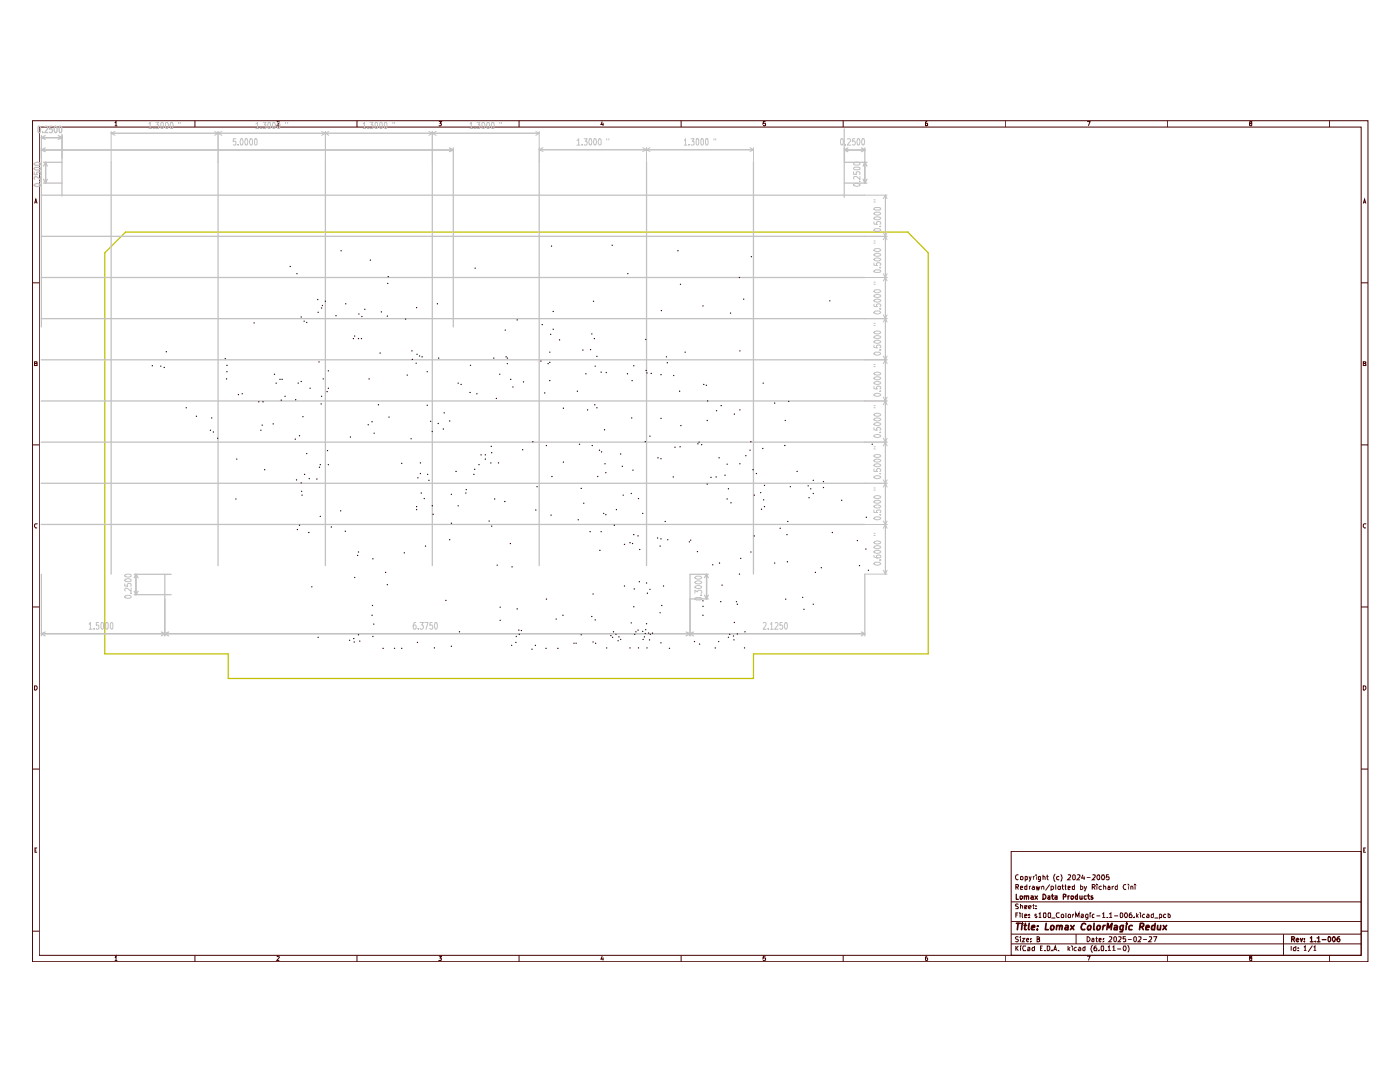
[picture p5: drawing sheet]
<svg xmlns="http://www.w3.org/2000/svg" width="279mm" height="216mm" viewBox="0 0 279 216" stroke-linecap="round" stroke-linejoin="round" font-family="sans-serif">
<g fill="none" stroke="#480000" stroke-width=".2">
<path d="M6.5 24.1h266.5v167.8h-266.5zM7.8 25.4h263.9v165.2h-263.9zM22.9 24.5l.3-.2v.8M22.9 25.1h.5M38.9 24.1v1.3M55.2 24.3h.5l.1 .1-.6 .7h.6M71.2 24.1v1.3M87.6 24.3h.5l-.3 .3h.2l.1 .3-.2 .2-.3-.1M103.6 24.1v1.3M120.2 24.3l-.3 .5h.5M120.4 24.5v.6M135.9 24.1v1.3"/>
<path d="M152.8 24.3h-.4l-.1 .4 .4-.1 .1 .4h-.5M168.3 24.1v1.3M185 24.3h-.2l-.1 .1v.6h.4l-.1-.4h-.2l-.1 .2M200.6 24.1v1.3M217 24.3h.6l-.4 .8M233 24.1v1.3M249.6 24.6l-.2-.3h.4v.3l-.4 .1v.3l.2 .1 .2-.1-.1-.4M265.3 24.1v1.3M6.5 56.4h1.3M6.9 40.6l.3-.8 .2 .8M7 40.3h.3M271.7 56.4h1.3"/>
<path d="M272.1 40.6l.2-.8 .3 .8M272.2 40.3h.3M6.9 72.5h.4v-.3h-.4v.7h.5v-.3l-.2-.1M272.1 72.5h.4v-.3h-.4v.7h.5v-.3l-.2-.1M6.5 88.8h1.3M271.7 88.8h1.3M7.4 104.6l-.3-.1-.2 .2v.4l.3 .3 .2-.1M272.6 104.6l-.4-.1-.1 .2v.4l.2 .3 .3-.1M6.5 121.1h1.3M6.9 136.9h.3l.2 .1v.5l-.2 .2h-.3zM271.7 121.1h1.3M272.1 136.9h.3l.2 .1v.5l-.3 .2h-.2z"/>
<path d="M6.5 153.5h1.3M271.7 153.5h1.3M7 169.6h.2M7.4 169.2h-.4v.9h.4M201.8 169.9h69.9v20.7h-69.9zM201.8 180h69.9M202.7 177h.5v-.4l-.5-.1v1M203 177l.2 .5M203.2 174.6a.45 .45 0 0 0-.6 .4 .45 .45 0 0 0 .6 .5M203.7 177.2l.4-.1-.1-.3-.3 .1v.5h.4M203.7 175l.3-.1 .2 .1v.4l-.2 .2-.3-.1zM204.6 175h.4v.5h-.4"/>
<path d="M204.6 174.9v1M204.9 176.9h-.4v.5h.4M204.9 176.5v1M205.4 174.9l.2 .7M205.4 176.8v.7M205.7 176.8l-.3 .2M205.8 174.9l-.2 .7-.2 .3M206 176.9l.3-.1 .2 .2v.5M206.2 174.9v.7M206.5 177.1h-.4l-.1 .1 .1 .3 .4-.1M206.5 174.9l-.3 .1M206.8 176.8l.2 .7 .1-.5 .2 .5 .3-.7"/>
<path d="M206.8 174.5v.1M206.8 174.9v.7M207.6 174.9v.8l-.1 .2-.3-.1M207.6 175h-.4v.5h.4M207.9 176.9l.3-.1 .1 .2v.5M207.9 176.8v.7M208.2 175l.2-.1 .2 .1v.6M208.2 174.5v1.1M208.8 174.9h.5M209 174.5v.9l.3 .2M209.5 176.5l-.8 1.2M209.8 176.9l.3-.1 .2 .2-.2 .5-.3-.1"/>
<path d="M209.8 176.8v1M210.6 174.5a.92 .92 0 0 0 0 1.4M210.7 176.5l.1 1M211.1 177l.2-.2 .3 .1v.5l-.3 .1zM211.4 175l-.3-.1-.2 .1v.5h.5M211.7 174.5a1.12 1.12 0 0 1 0 1.4M211.9 176.8h.4M212 176.5v.8l.3 .2M212.5 176.8h.3M212.6 176.5v.9l.2 .1M213.1 177.2l.5-.1v-.2h-.5v.5h.5M213.1 174.6h.6v.4l-.6 .6h.6"/>
<path d="M214.2 174.5l.4 .2v.7l-.3 .2-.2-.2v-.7zM214.4 176.9h-.4v.5h.4M214.4 176.5v1M215 174.6h.5v.4l-.6 .6h.6M215.6 176.9l.3-.1 .2 .2-.1 .4h-.4M215.6 176.5v1M216.1 174.5l-.2 .7h.6M216.4 176.8l.2 .7M216.4 174.9v.7M216.9 176.8l-.4 1h-.1M216.9 175.1h.7M218 177h.4l.2-.3-.6-.2v1"/>
<path d="M218.1 174.6h.5v.4l-.6 .6h.6M218.2 177l.4 .5M218.9 176.5v.1M218.9 176.8v.7M219.2 174.5a.55 .55 0 0 1 .3 .5 .55 .55 0 0 1-.3 .6 .63 .63 0 0 1 0-1.1zM219.8 176.9l-.2-.1-.3 .2 .1 .4h.4M219.9 174.6l.2-.1a.55 .55 0 0 1 .3 .5 .55 .55 0 0 1-.3 .6l-.2-.1-.1-.4zM220.3 176.9l.2-.1 .2 .2v.5M220.3 176.5v1M221.1 176.9l.3-.1 .1 .2v.5M221.3 174.5h-.4l-.1 .5h.5l.1 .4-.2 .2-.4-.1M221.5 177.1l-.4 .1 .1 .3 .3-.1"/>
<path d="M222 176.8v.7M222.3 176.8l-.3 .2M223 176.9l-.3-.1-.2 .2 .1 .4h.4M223 176.5v1M224.7 176.6a.45 .45 0 0 0-.6 .4 .45 .45 0 0 0 .6 .4M225.2 176.5v.1M225.2 176.8v.7M225.7 176.9l.2-.1 .2 .2v.5M225.7 176.8v.7M226.5 176.5v.1M226.5 176.8v.7M272.2 169.6h.2"/>
<path d="M272.6 169.2h-.4v.9h.4M6.5 185.8h1.3M22.9 191.1l.3-.3v.8M22.9 191.6h.5M38.9 190.6v1.3M55.2 190.9l.4-.1 .2 .2-.6 .6h.6M71.2 190.6v1.3M87.6 190.8h.5l-.3 .3 .3 .2-.1 .3h-.4M103.6 190.6v1.3M120.2 190.8l-.3 .6h.5M120.4 191.1v.5M135.9 190.6v1.3"/>
<path d="M152.8 190.8h-.4l-.1 .4 .4-.1 .1 .5h-.5M168.3 190.6v1.3M185 190.8h-.1l-.2 .3v.5h.4l-.1-.5h-.2l-.1 .2M200.6 190.6v1.3M201.8 188.3h69.9M201.8 186.4h69.9M201.8 183.9h69.9M202.7 188.8v.9M202.7 182.6h.4M202.8 189.2l.4 .5M203.2 182.2h-.5v.9M203.2 187l-.4-.1-.2 .2 .2 .3 .4 .2-.1 .3-.5-.1"/>
<path d="M203.2 180.5l-.4-.1-.2 .2 .1 .2 .5 .3v.2h-.6M203.2 188.8l-.5 .5M203.6 182.2h.1M203.6 182.4v.7M203.7 188.8h.1M203.7 186.9v.1M203.7 180.8h.4v.5M203.7 180.4v.9M203.7 187.2v.7M203.7 189v.7M204 187.2h.5l-.5 .7h.5M204 182.2v.7l.2 .2"/>
<path d="M204.5 182.8l.4-.1v-.2h-.4v.6h.4M204.5 181.1l.4-.1v-.3h-.4v.6h.4M204.7 188.8h-.4l-.2 .4 .2 .5 .4-.1M204.9 187.6l.4-.1-.1-.3-.3 .2v.3l.1 .2 .3-.1M205.1 189.1h.4v.6h-.4v-.3l.4-.1M205.3 181.1l.5-.1-.1-.3-.4 .1v.4l.4 .1M205.4 183v.1M205.4 182.5v.1M205.7 187.8v.1M205.7 187.3v.1M206 180.7h.5M206.2 180.4v.9h.3"/>
<path d="M206.5 188.8v.9h-.5v-.6h.5M206.7 181.2v.1M206.7 180.7v.1M206.9 182.5h-.4v.3l.5 .1-.1 .2h-.4M207 187.4l.4-.1 .1-.2-.5-.2v1h.3l.2-.1v-.3l-.3-.1M207.3 182.4l.3-.2v.9M207.3 183.1h.5M207.6 189.2h.4M208.1 188.8h-.5v.9h.5M208.3 182.2h.4v.1v.8h-.4l-.1-.2zM208.5 189.6v.1M209 188.8h.3l.2 .1v.5l-.2 .3h-.3z"/>
<path d="M209.3 182.2h.3l.1 .1-.1 .8h-.3l-.1-.2zM209.8 183.2h.8M209.9 189.6v.1M210.3 189.7l.3-.9 .3 .9M210.4 189.4h.4M211.2 189.6v.1M211.4 182.2h-.5l-.1 .4 .2 .5 .4-.1M211.8 182.6l.2-.2 .2 .1v.6l-.4-.1zM212.7 182.2l.1 .9M213.1 188.8v.9M213.2 182.5l.3-.1 .2 .2-.1 .5h-.4zM213.2 189.4l.4 .3"/>
<path d="M213.6 189l-.5 .4M214 188.8h.1M214 189v.7M214.1 182.4v.7M214.3 182.4l-.2 .3M214.7 183.1v-.9l.3 .6 .3-.6v.9M214.8 186.4v1.9M214.8 189.1l-.2-.1-.3 .3 .2 .4h.3M215.3 189.1l.2-.1 .2 .2v.5h-.4l-.1-.3 .5-.1M215.8 182.5h.4v.6h-.4v-.3l.4-.1M216.5 188.8v.9h-.3l-.1-.5 .2-.2 .2 .1M217 190.8h.6l-.4 .8"/>
<path d="M217 186.9h.2l.4 .4-.4 .6h-.2zM217.1 182.4v.9l-.2 .1-.2-.1M217.1 182.5l-.3-.1-.2 .3 .1 .4h.4M217.6 182.2h.1M217.6 182.4v.7M217.9 187.3h.4v.6M218.1 188.6a.92 .92 0 0 0 0 1.4M218.3 187.5l-.4 .1v.2h.4M218.4 182.5l-.3-.1-.1 .3 .1 .4h.3M218.7 187.2h.4M218.8 186.9v.9l.3 .1M218.8 188.8h-.2a.73 .73 0 0 0-.2 .9h.4l.1-.4-.2-.2-.4 .2"/>
<path d="M218.8 182.8h.8M219.3 187.6l.5-.1-.1-.3-.4 .1v.5h.5M219.3 189.6v.1M219.8 188.8h.4l.1 .1-.1 .8h-.4v-.2zM220 182.4l.3-.2v.9M220 183.1h.6M220.2 187.8v.1M220.2 187.3v.1M220.7 189.6v.1M220.9 183v.1M221.1 189l.3-.2v.9M221.1 189.7h.6"/>
<path d="M221.4 187h.5v.3l-.6 .6h.6M221.4 182.4l.3-.2v.9M221.4 183.1h.6M222 189l.3-.2v.9M222 189.7h.6M222.4 182.8h.7M222.5 186.9l.3 .2v.6l-.2 .2h-.1l-.2-.2v-.6zM223 189.4h.7M223.2 187h.5v.3l-.6 .6h.6M223.6 182.2l.5 .1v.6l-.2 .2h-.3v-.2zM224.2 188.8h.1a.47 .47 0 0 1 .5 .4 .47 .47 0 0 1-.5 .5l-.1-.3zM224.6 182.2a.47 .47 0 0 1 .4 .4 .47 .47 0 0 1-.4 .5l-.2-.3z"/>
<path d="M224.7 186.9h-.5v.5h.5v.4h-.5M225.1 188.6a1.14 1.14 0 0 1 0 1.4M225.1 187.5h.7M225.8 182.2h-.2a.73 .73 0 0 0-.2 .9h.4l.1-.4-.1-.2-.5 .2M226.4 183v.1M226.4 186.9l.4 .2v.6l-.2 .2h-.2l-.1-.2v-.6zM226.8 182.2v.9M226.9 182.8l.3 .3M227.2 187h.5v.3l-.6 .6h.6M227.2 182.4l-.4 .4M227.6 182.2h.1M227.6 182.4v.7"/>
<path d="M228.1 187.5h.8M228.5 182.5l-.3-.1-.2 .3 .1 .4h.4M228.9 182.5l.3-.1 .1 .2v.5h-.4l-.1-.3 .5-.1M229.3 187h.5v.3l-.6 .6h.6M230.2 186.9h.6l-.4 1M230.2 182.2v.9h-.4l-.1-.5 .2-.2 .3 .1M230.4 183.2h.8M231.4 182.5l.3-.1 .2 .3-.1 .4h-.4M231.4 182.4v1M232.7 182.5l-.3-.1-.2 .3 .1 .4h.4M233 190.6v1.3M233.1 182.2v.9h.4v-.6h-.4"/>
<path d="M249.6 191.1l-.2-.2 .3-.1 .1 .3-.4 .1 .1 .4h.3l-.1-.5M256.2 186.4v4.2M257.7 188.8v.9M258.6 188.8v.9h-.4v-.6h.4M259 189.6v.1M259 189.1v.1M260.2 189l.3-.2v.9M260.2 189.7h.5M261.9 188.7l-.8 1.2M262.2 189l.2-.2v.9M262.2 189.7h.5M265.3 190.6v1.3"/>
<path d="M271.7 185.8h1.3"/>
</g>
<g fill="none" stroke="#480000" stroke-width=".25">
<path d="M202.8 178.4v1.1h.4M203.6 178.9l.3-.1 .2 .1v.3l-.3 .3-.2-.2zM204.4 178.9l.5-.1v.7M204.4 178.8v.7M204.9 178.9v-.1h.4v.7M205.8 178.8h.3l.1 .7M206.2 179h-.3l-.2 .2 .2 .3 .3-.1M206.5 178.8l.6 .7M207.1 178.8l-.6 .7M208.2 178.4a.52 .52 0 0 1 .6 .5 .52 .52 0 0 1-.6 .6zM209.2 178.8h.3v.7M209.5 179l-.4 .2 .2 .3 .2-.1"/>
<path d="M209.8 178.8h.5M210 178.4v1l.3 .1M210.5 178.8h.4v.7M210.9 179l-.4 .1v.3h.4M212.2 178.9h.4l.1-.4-.5-.1v1.1M213.1 178.8v.7M213.4 178.8l-.3 .1M213.7 178.9l.5-.1v.6l-.3 .1-.2-.2zM215 178.8h-.3l-.1 .1 .1 .5h.3M215 178.4v1.1M215.5 178.8v.6l.3 .1 .1-.2M215.9 178.8v.7"/>
<path d="M216.8 178.8l-.4 .1v.4l.1 .2 .3-.1M217 178.8h.5M217.2 178.4v.9l.3 .2M218.1 178.8h-.3l-.1 .1 .4 .4-.1 .2-.3-.1M257.8 187.4h.5l.1-.3-.2-.2h-.4v1M258 187.4l.4 .5M258.7 187.6l.5-.1-.2-.3-.3 .2v.3l.2 .2 .2-.1M259.5 187.2l.2 .7 .3-.7M260.3 187.8v.1M260.3 187.3v.1M261.5 187.2l.2-.3v1M261.5 187.9h.6"/>
<path d="M262.5 187.8v.1M262.8 187.2h.2l.2-.3v1M262.8 187.9h.6M263.9 187.5h.7M265.2 186.9l.4 .2v.6l-.3 .2-.3-.2v-.6zM266.1 186.9a.55 .55 0 0 1 .4 .5 .55 .55 0 0 1-.4 .5l-.2-.4zM267.3 186.9l-.3 .1-.2 .3 .1 .5h.4v-.5h-.4l-.1 .2"/>
</g>
<g fill="none" stroke="#480000" stroke-width=".34">
<path d="M202.9 184.2h.7M203.2 184.2l-.2 1.3M204 184.7l-.1 .8M204 184.2v.2M204.4 184.7h.5M204.6 184.2l-.1 1.1 .1 .2h.2M205.4 184.2l-.2 1.1 .2 .2M205.9 185.1l.6-.1-.1-.3-.5 .1-.1 .5 .1 .2h.5M207 185.4v.1M207.1 184.7v.1M208.8 184.2l-.2 1.3h.6M209.7 184.8l.4-.1a.56 .56 0 0 1 0 .8h-.4z"/>
<path d="M210.9 184.8l.3-.1 .3 .1-.1 .7M210.9 184.7l-.1 .8M211.5 184.8l.2-.1h.3l-.1 .8M212.7 184.7h.3l.2 .1-.1 .7h-.5v-.4l.6-.1M213.7 184.7l.6 .8M214.4 184.7l-.8 .8M216.7 184.4l-.1-.1a.69 .69 0 0 0-.8 .4 .69 .69 0 0 0 .2 .8l.5-.1M217.1 184.9l.2-.2h.4l.1 .2-.2 .6h-.5zM218.4 184.2l-.1 1.3h.1M219 184.7h.4l.2 .2-.2 .6h-.5v-.2zM220.2 184.7l-.2 .8M220.6 184.7l-.5 .2"/>
<path d="M220.9 185.5l.2-1.3 .2 1 .6-1-.2 1.3M222.4 184.7h.4l.2 .1-.1 .7h-.6l.1-.4 .6-.1M224.2 184.7l-.3 1.2h-.4M224.2 184.7a.45 .45 0 0 0-.7 .2v.5l.6 .1M224.8 184.7l-.1 .8M224.9 184.2v.2M226 184.7a.45 .45 0 0 0-.7 .2l.1 .6h.5M227.5 184.9l.7-.1 .1-.4-.2-.2h-.5l-.2 1.3M227.8 184.9l.4 .6M228.7 185.1l.7-.1-.2-.3h-.4l-.1 .6v.2h.5M230.5 184.2l-.1 1.3h-.5v-.7l.2-.1h.4M231.1 184.7v.8l.5-.1"/>
<path d="M231.6 184.7v.8M232.2 184.7l.5 .8M232.8 184.7l-.7 .8"/>
</g>
<path d="M20.9 50.5l4.2-4.2h156.1l4.1 4.2v80h-34.9v4.9h-104.8v-4.9h-24.7z" fill="none" stroke="#c2c200" stroke-width=".25"/>
<g fill="none" stroke="#c2c2c2" stroke-width=".25">
<path d="M6.8 36.9l.8-.3 .5 .2v.2a1.01 1.01 0 0 1-1.3 0zM6.8 34.3v.5h.6v-.5h.6v.5M6.8 33.6l.3-.2h.7l.3 .1v.3l-1 .1zM6.8 32.6l.8-.2 .5 .2v.2l-.3 .2h-.7zM7.7 25.2l.4 .2-.1 1.1h-.3l-.1-.3v-.8zM8 36.2h.1M8.1 35.3v.6l-.8-.6h-.4v.5M8.2 38.9h164.4M8.3 29.9h82.2M8.3 27.1v38.1M8.3 29.9l.7 .4M8.3 27.5h4.1"/>
<path d="M8.3 27.5l.7 .3M8.5 26.4v.1M8.7 36.5h3.7M8.7 32.4h3.7M8.7 35.8l.4 .7M8.9 25.3l.5-.1 .1 .2-.6 1.1h.6M9 29.5l-.7 .4M9 27.1l-.7 .4M9.1 32.4v4.1M9.1 32.4l-.4 .7M9.1 32.4l.3 .7M9.4 35.8l-.3 .7"/>
<path d="M10.4 25.2h-.5v.6h.5v.7l-.5-.1M11 25.2l.4 .2v.8l-.2 .3-.2-.1a.91 .91 0 0 1 0-1.2zM11.6 27.1l.8 .4M12 25.2l.3 .2-.1 1.1h-.3l-.1-.3v-.8zM12.4 26.8v12.3M12.4 27.1v4.4M12.4 27.5l-.8 .3M22.2 32.3v82.3M43.5 32.3v80.6M64.9 32.3v80.6M86.3 32.3v80.6M89.7 29.5l.8 .4"/>
<path d="M90.5 29.5v35.7M90.5 29.9l-.8 .4M107.6 32.3v80.6M129 32.3v80.6M150.4 32.3v82.3M168.5 25.7v13.7M168.5 36.5h4.5M168.5 29.5v2.9h4.5M168.5 29.9h4.1M168.5 29.9l.7 .4M169.2 29.5l-.7 .4M171.9 29.5l.7 .4"/>
<path d="M172.3 35.8l.3 .7M172.3 33.1l.3-.7 .4 .7M172.6 29.5v7M172.6 29.9l-.7 .4M173 35.8l-.4 .7M8.2 55.4h164.4M8.2 47.2h164.4M8.2 63.6h164.4M8.2 71.8h164.4M8.2 96.4h164.4M8.2 88.2h164.4M8.2 80h164.4"/>
<path d="M8.2 104.6h164.4M8.3 114.6v12.3M26.8 114.6h7.4M26.8 118.7h7.4M26.8 118l.3 .7M27.1 114.6v4.1M27.1 114.6l-.3 .7M27.1 114.6l.5 .7M27.6 118l-.5 .7M32.9 114.6v12.3M137.7 119.5h3.7M140.6 118.7l.4 .8"/>
<path d="M141 114.6v4.9M141 114.6l-.4 .7M141 114.6l.4 .7M141.4 114.6h-3.7v12.3M141.4 118.7l-.4 .8M172.6 114.6v12.3M8.3 126.4h164.3M8.3 126.4l.7 .5M9 126.1l-.7 .3M32.2 126.1l.7 .3M32.9 126.4l-.7 .5M32.9 126.4l.8 .5"/>
<path d="M33.7 126.1l-.8 .3M136.9 126.1l.8 .3M137.7 126.4l-.8 .5M137.7 126.4l.7 .5M138.4 126.1l-.7 .3M171.9 126.1l.7 .3M172.6 126.4l-.7 .5"/>
</g>
<g fill="none" stroke="#c2c2c2" stroke-width=".2">
<path d="M22.2 26.6h85.4M22.2 26.2v6.1M22.2 26.6l.7 .4M22.9 26.2l-.7 .4M29.7 24.7l.3-.3v1.3M29.7 25.7h.6M30.7 25.6v.1M31.1 24.4h.6l-.4 .5 .4 .1v.6h-.6M32.2 24.5l.2-.1 .2 .2-.1 1.1h-.3l-.1-.3zM33.1 24.5l.2-.1a.89 .89 0 0 1 .1 1.3h-.2l-.2-.3zM34 24.5l.3-.1a1.01 1.01 0 0 1 .1 1.3l-.4-.1zM35.6 24.4v.2"/>
<path d="M36 24.4v.2M42.8 26.2l.7 .4M43.5 26.2v6.1M43.5 26.6l.8 .4M43.5 26.6l-.7 .4M44.3 26.2l-.8 .4M47.1 27.7h-.5v.6h.5v.6h-.5M47.5 28.9v.1M48 27.8l.3-.1a1.01 1.01 0 0 1 0 1.3l-.3-.1zM48.9 27.8l.4-.1a1.01 1.01 0 0 1-.1 1.3l-.3-.1zM50 27.7h.2l.2 .2v.8l-.3 .3a.89 .89 0 0 1-.1-1.3zM50.9 27.7h.3l.1 .2v.8l-.2 .3-.3-.3z"/>
<path d="M51.1 24.7l.3-.3v1.3M51.1 25.7h.5M52.1 25.6v.1M52.5 24.4h.6l-.4 .5h.3v.8l-.5-.1M53.5 24.5l.3-.1a1.01 1.01 0 0 1 0 1.3l-.3-.1zM54.4 24.5l.3-.1a1.01 1.01 0 0 1 .1 1.3l-.4-.1zM55.4 24.5l.2-.1a1.01 1.01 0 0 1 .1 1.3l-.3-.1zM57 24.4v.2M57.4 24.4v.2M64.2 26.2l.7 .4M64.9 26.2v6.1M64.9 26.6l.7 .4"/>
<path d="M64.9 26.6l-.7 .4M65.6 26.2l-.7 .4M72.5 24.7l.2-.3v1.3M72.5 25.7h.5M73.4 25.6v.1M73.8 24.4h.6l-.3 .5 .3 .1v.6h-.6M75 24.4l.4 .2-.1 1.1h-.4l-.1-.3v-.8zM75.9 24.4l.4 .2-.1 1.1h-.3l-.1-.3v-.8zM76.9 24.4h.1l.2 .2-.1 1.1h-.3l-.1-.3v-.8zM78.4 24.4v.2M78.7 24.4v.2M85.6 26.2l.7 .4"/>
<path d="M86.3 26.2v6.1M86.3 26.6l-.7 .4M86.3 26.6l.7 .4M87 26.2l-.7 .4M93.8 24.7l.3-.3v1.3M93.8 25.7h.6M94.8 25.6v.1M95.2 24.4h.6l-.3 .5 .3 .1v.6h-.6M96.3 24.5l.1-.1a.89 .89 0 0 1 .2 1.3h-.2l-.2-.3zM97.2 24.5l.3-.1a1.01 1.01 0 0 1 0 1.3l-.3-.1zM98.1 24.5l.3-.1a1.01 1.01 0 0 1 .1 1.3l-.4-.1zM99.7 24.4v.2"/>
<path d="M100.1 24.4v.2M106.9 26.2l.7 .4M107.6 26.2v6.1M107.6 26.6l-.7 .4M107.6 29.9h42.8M107.6 29.9l.8 .3M108.4 29.5l-.8 .4M115.1 28l.4-.3v1.3M115.1 29h.6M116.2 28.9v.1M116.6 27.7h.6l-.4 .5h.3l.1 .2-.1 .5h-.5M117.6 27.8l.3-.1a1.01 1.01 0 0 1 0 1.3l-.3-.1z"/>
<path d="M118.5 27.8l.4-.1a1.01 1.01 0 0 1-.1 1.3l-.3-.1zM119.5 27.7h.3l.2 .2v.8l-.3 .3a.89 .89 0 0 1-.2-1.3zM121.1 27.7v.2M121.5 27.7v.2M128.3 29.5l.7 .4M129 29.5v2.8M129 29.9l-.7 .3M129 29.9l.7 .3M129.7 29.5l-.7 .4M136.6 28l.2-.3v1.3M136.6 29h.5M137.5 28.9v.1"/>
<path d="M137.9 27.7h.6l-.3 .5 .3 .1v.6h-.6M139 27.7h.4v.2v.8l-.2 .3-.3-.3zM140 27.7h.3l.1 .2v.8l-.2 .3h-.2l-.1-.3zM140.9 27.7h.3l.1 .2v.8l-.2 .3-.3-.3zM142.5 27.7v.2M142.8 27.7v.2M149.7 29.5l.7 .4M150.4 29.5v2.8M150.4 29.9l-.7 .3M167.9 27.7h.1a.77 .77 0 0 1 .1 1.3h-.1a1.01 1.01 0 0 1-.1-1.3zM168.7 28.9v.1M169.2 27.8l.4-.1 .2 .3-.7 1h.7"/>
<path d="M170.3 34.3v.5h.6v-.5h.6v.5M170.3 33.5l.3-.1h.8h.2v.4l-1 .1zM170.3 32.6l.8-.3 .5 .2v.3l-.2 .1h-.8zM170.4 36.7l.7-.1 .5 .1v.3a1.01 1.01 0 0 1-1.3-.1zM170.6 27.7h-.4l-.1 .6 .2-.2 .3 .1 .1 .5-.3 .3-.3-.1M171.2 27.7h.1a.77 .77 0 0 1 .1 1.3h-.1a1.01 1.01 0 0 1-.1-1.3zM171.5 36.2h.1M171.6 35.2v.6l-.7-.6h-.5v.5M172 27.8l.2-.1a.77 .77 0 0 1 .1 1.3l-.3-.1zM172.6 38.9h4.4M174.4 39.9h.3M176.7 38.9v75.7"/>
<path d="M176.7 38.9l-.4 .7M176.7 38.9l.3 .7M172.6 47.2h4.4M172.6 55.4h4.4M174.4 44.3v.4l.7 .1-.2-.4 .6-.2 .3 .2-.2 .4M174.4 43.5a.88 .88 0 0 1 1.4 .1 .88 .88 0 0 1-1.4-.1zM174.4 42.6l.3-.3h.8l.3 .3a.82 .82 0 0 1-1.4 0zM174.4 59.9a.88 .88 0 0 1 1.4 .1 .88 .88 0 0 1-1.4-.1zM174.4 59a.88 .88 0 0 1 1.4 .1 .88 .88 0 0 1-1.4-.1zM174.4 58.1l.3-.3h.8l.3 .3a.82 .82 0 0 1-1.4 0zM174.4 52.5v.4l.7 .1-.2-.4 .6-.2 .3 .2-.2 .4M174.4 51.7a.88 .88 0 0 1 1.4 .1 .88 .88 0 0 1-1.4-.1z"/>
<path d="M174.4 50.8a.88 .88 0 0 1 1.4 .1 .88 .88 0 0 1-1.4-.1zM174.4 49.9l.3-.3h.8l.3 .3a.82 .82 0 0 1-1.4 0zM174.4 40.3h.3M174.4 56.7h.3M174.4 56.3h.3M174.4 48.5h.3M174.4 48.1h.3M174.5 45.7l1-.1 .3 .4-.3 .1h-.8l-.3-.1zM174.5 41.5l1-.1 .3 .3-.3 .2h-.8l-.3-.2zM174.5 53.9l1-.1 .3 .4-.3 .2h-.8l-.3-.2zM175.6 45.2h.2M175.6 53.4h.2"/>
<path d="M176.3 46.4l.4 .8M176.3 54.6l.4 .8M176.7 55.4l-.4 .6M176.7 55.4l.3 .6M176.7 47.2l-.4 .6M176.7 47.2l.3 .6M177 46.4l-.3 .8M177 54.6l-.3 .8M172.6 63.6h4.4M172.6 71.8h4.4M174.4 62.3l.3-.2h.8l.3 .2a.82 .82 0 0 1-1.4 0zM174.4 60.7v.4l.7 .1-.2-.4 .6-.2 .3 .2-.2 .4"/>
<path d="M174.4 78.7a.88 .88 0 0 1 1.4 .1 .88 .88 0 0 1-1.4-.1zM174.4 77.1v.5h.7l-.2-.1 .1-.4 .5-.1 .3 .3-.2 .3M174.4 76.4a.88 .88 0 0 1 1.4 .1 .88 .88 0 0 1-1.4-.1zM174.4 75.4a.88 .88 0 0 1 1.4 .1 .88 .88 0 0 1-1.4-.1zM174.4 74.5a.88 .88 0 0 1 1.4 .1 .88 .88 0 0 1-1.4-.1zM174.4 70.5l.3-.2h.8l.3 .2a.82 .82 0 0 1-1.4 0zM174.4 68.9v.4l.7 .1-.2-.4 .6-.2 .3 .2-.2 .4M174.4 68.2a.88 .88 0 0 1 1.4 0 .88 .88 0 0 1-1.4 0zM174.4 67.2a.88 .88 0 0 1 1.4 .1 .88 .88 0 0 1-1.4-.1zM174.4 66.3a.88 .88 0 0 1 1.4 .1 .88 .88 0 0 1-1.4-.1zM174.4 73.2h.3M174.4 72.7h.3"/>
<path d="M174.4 64.9h.3M174.4 64.5h.3M175.6 61.6h.2M175.6 78.1h.2M175.6 69.8h.2M176.3 62.8l.4 .8M176.3 79.2l.4 .8M176.3 71l.4 .8M176.7 71.8l-.4 .8M176.7 71.8l.3 .8M176.7 63.6l-.4 .7M176.7 63.6l.3 .7"/>
<path d="M177 62.8l-.3 .8M177 79.2l-.3 .8M177 71l-.3 .8M172.6 80h4.4M172.6 88.2h4.4M172.6 96.4h4.4M174.4 95.2a.88 .88 0 0 1 1.4 0 .88 .88 0 0 1-1.4 0zM174.4 93.6v.5h.7l-.2-.4 .3-.2h.3l.3 .2-.2 .4M174.4 92.8a.88 .88 0 0 1 1.4 .1 .88 .88 0 0 1-1.4-.1zM174.4 91.9a.88 .88 0 0 1 1.4 0 .88 .88 0 0 1-1.4 0zM174.4 90.9a.88 .88 0 0 1 1.4 .1 .88 .88 0 0 1-1.4-.1zM174.4 87a.88 .88 0 0 1 1.4 0 .88 .88 0 0 1-1.4 0z"/>
<path d="M174.4 85.3v.5l.7 .1-.2-.4 .3-.2h.3l.3 .2-.2 .4M174.4 84.6a.88 .88 0 0 1 1.4 .1 .88 .88 0 0 1-1.4-.1zM174.4 83.7a.88 .88 0 0 1 1.4 0 .88 .88 0 0 1-1.4 0zM174.4 82.7a.88 .88 0 0 1 1.4 .1 .88 .88 0 0 1-1.4-.1zM174.4 99.1a.88 .88 0 0 1 1.4 .1 .88 .88 0 0 1-1.4-.1zM174.4 89.6h.3M174.4 89.2h.3M174.4 81.4h.3M174.4 80.9h.3M174.4 97.8h.3M174.4 97.4h.3M175.6 94.5h.2"/>
<path d="M175.6 86.3h.2M176.3 95.8l.4 .6M176.3 87.5l.4 .7M176.7 88.2l-.4 .8M176.7 88.2l.3 .8M176.7 80l-.4 .8M176.7 80l.3 .8M176.7 96.4l-.4 .8M176.7 96.4l.3 .8M177 95.8l-.3 .6M177 87.5l-.3 .7M24.9 116.5v.4l.6 .1-.1-.4 .6-.2 .2 .1-.1 .5"/>
<path d="M25 118.9h1.1l.1 .3a1.01 1.01 0 0 1-1.3-.1zM25 115.6h1.1l.1 .3a1.01 1.01 0 0 1-1.3-.1zM25 114.6h1.1l.1 .4a1.01 1.01 0 0 1-1.3-.1zM26.1 118.4h.1M26.2 117.3v.7l-1-.7-.3 .3 .1 .3M138.7 118.4v-.6l.5 .3 .1-.2 .5-.1 .2 .1v.4l-.1 .1M138.7 117.1a.88 .88 0 0 1 1.3 .1 .88 .88 0 0 1-1.3-.1zM138.7 116.2a.88 .88 0 0 1 1.3 0 .88 .88 0 0 1-1.3 0zM138.7 115.2l.2-.2h.9l.2 .2a.82 .82 0 0 1-1.3 0zM138.8 119.3l1-.1 .2 .3-.2 .2h-.9l-.2-.2zM139.9 118.8h.1M172.6 104.6h4.4"/>
<path d="M172.6 114.6h4.4M174.4 103.4a.88 .88 0 0 1 1.4 .1 .88 .88 0 0 1-1.4-.1zM174.4 101.8v.5h.7l-.2-.1 .2-.4h.5l.2 .1v.3l-.2 .1M174.4 101a.88 .88 0 0 1 1.4 .1l-.3 .2h-.8zM174.4 100.1a.88 .88 0 0 1 1.4 .1 .88 .88 0 0 1-1.4-.1zM174.4 112.4l.3-.2h.8l.3 .2a.82 .82 0 0 1-1.4 0zM174.4 110.8l.1 .4 .5 .1h.7l.1-.4-.3-.2-.5 .1-.1 .4 .3 .1M174.4 110.1a.88 .88 0 0 1 1.4 .1 .88 .88 0 0 1-1.4-.1zM174.4 108.2a.88 .88 0 0 1 1.4 .1 .88 .88 0 0 1-1.4-.1zM174.4 106.8h.3M174.4 106.4h.3M174.6 109l.7-.1 .5 .2a.82 .82 0 0 1-1.4 0z"/>
<path d="M175.6 102.7h.2M175.6 111.8h.2M176.3 104l.4 .6M176.3 113.8l.4 .8M176.7 104.6l-.4 .8M176.7 104.6l.3 .8M177 104l-.3 .6M177 113.8l-.3 .8M17.8 124.5l.2-.3v1.4M17.8 125.6h.6M18.8 125.4v.2M19.7 124.2h-.5v.6h.5v.6l-.1 .2h-.3l-.1-.2"/>
<path d="M20.3 124.2h.2l.2 .3v.8l-.2 .3h-.2l-.1-.3v-.8zM21.2 124.3l.2-.1 .2 .3v.8l-.2 .3-.3-.3zM22.1 124.3l.3-.1 .1 .3v.8l-.1 .3-.4-.3zM83 124.2h-.2a1.08 1.08 0 0 0-.3 1.3l.4 .1 .2-.6-.2-.3h-.3l-.1 .3M83.5 125.4v.2M83.8 124.2h.7l-.3 .5 .2 .1 .1 .5-.3 .3-.4-.2M84.8 124.2h.6l-.4 1.4M86.3 124.2h-.4l-.1 .6 .4-.1 .2 .6-.2 .3-.4-.2M86.8 124.3l.2-.1a.91 .91 0 0 1 0 1.4l-.3-.5zM152.3 124.3l.4-.1 .2 .3-.6 1.1h.6M153.3 125.4v.2M153.8 124.5l.2-.3v1.4"/>
<path d="M153.8 125.6h.5M154.7 124.3l.3-.1 .3 .3-.7 1.1h.7M156.1 124.2h-.4l-.1 .6 .4-.1 .2 .6-.2 .3-.4-.2M156.6 124.3l.3-.1a.91 .91 0 0 1-.1 1.4l-.3-.5z"/>
</g>
<g fill="#000">
<path d="M57.9 53.1l.1 .1v.1l-.2-.1zM59.2 54.5l.2 .1-.1 .1-.2-.1zM63.4 59.7l.1 .1v.1l-.2-.1zM68 49.9l.2 .1-.1 .2-.2-.2zM73.9 51.8l.1 .1v.1l-.2-.1zM77.3 56.4l.2 .2-.1 .1-.1-.1zM77.4 55.1l.2 .1-.1 .1-.2-.1zM94.8 53.4l.2 .1-.1 .1-.2-.1zM110 49l.2 .1-.1 .1-.2-.1zM122.1 48.8l.2 .1-.1 .2-.2-.2zM125.2 54.5l.2 .1v.1l-.2-.1zM135.2 49.9l.2 .1v.2l-.2-.2z"/>
<path d="M135.7 56.6l.2 .1v.1l-.2-.1zM147.5 55.3l.2 .1-.1 .1-.2-.1zM148.4 59.6l.1 .1v.1l-.2-.1zM149.9 51.1l.2 .1-.1 .1-.2-.1zM30.3 72.9l.2 .1v.1l-.2-.1zM32 73l.2 .1-.1 .1-.1-.1zM32.7 73.2l.2 .1-.1 .1-.2-.1zM33.1 70.1l.2 .1v.1l-.2-.1zM44.9 71.4l.2 .1-.1 .2-.2-.2zM45.2 75.5l.1 .1v.1l-.2-.1zM45.2 74.1l.2 .1v.1l-.2-.1zM45.2 72.8l.2 .1v.1l-.2-.1z"/>
<path d="M47.5 78.6l.2 .1-.1 .2-.1-.2zM48.3 78.5l.2 .1-.1 .1-.2-.1zM50.7 64.3l.1 .1v.1l-.2-.1zM54.7 74.6l.2 .1-.1 .1-.1-.1zM55.1 76.3l.1 .2v.1l-.2-.1zM55.8 75.6l.2 .1-.1 .1-.1-.1zM56.1 79.7l.2 .1-.1 .2-.2-.2zM56.2 75.6l.2 .1v.1l-.2-.1zM56.8 79l.2 .1v.1l-.2-.1zM59 79.6l.1 .2v.1l-.2-.1zM59.5 76.3l.1 .2v.1l-.2-.1zM60.1 76l.1 .1v.1l-.2-.1z"/>
<path d="M60.1 63.1l.1 .1v.2l-.2-.2zM60.6 64l.2 .1v.1l-.2-.1zM61.2 64.2l.1 .1v.2l-.2-.2zM61.8 77.4l.2 .1v.1l-.2-.1zM63.4 62.2l.2 .1v.1l-.2-.1zM63.6 72.1l.2 .1-.1 .1-.2-.1zM64.1 61.4l.2 .1-.1 .1-.1-.1zM64.1 79l.2 .1-.1 .1-.1-.1zM64.3 60.8l.2 .2-.1 .1-.2-.1zM64.5 75.5l.1 .1v.1l-.2-.1zM64.9 60l.2 .1-.1 .1-.2-.1zM65.2 78l.2 .1-.1 .2-.1-.2z"/>
<path d="M65.5 77.4l.2 .1-.1 .1-.2-.1zM65.5 73.9l.2 .1-.1 .1-.2-.1zM67 62.9l.2 .1-.1 .1-.2-.1zM68.9 60.5l.2 .1v.1l-.2-.1zM70.5 67.5l.2 .1-.1 .1-.2-.1zM70.7 66.9l.2 .2-.1 .1-.1-.1zM71.5 67.5l.2 .1-.1 .1-.2-.1zM71.6 62.5l.2 .2-.1 .1-.2-.1zM72.1 67.5l.2 .1-.1 .1-.2-.1zM72.2 63l.1 .2v.1l-.2-.1zM72.8 61.6l.1 .1v.1l-.2-.1zM73.6 75.5l.2 .1-.1 .1-.2-.1z"/>
<path d="M75.8 70.3l.2 .1-.1 .2-.2-.2zM76.1 62.1l.1 .1v.1l-.2-.1zM77.2 63l.2 .1v.1l-.2-.1zM80.9 63.6l.2 .1-.1 .1-.2-.1zM81.2 74.7l.2 .1-.1 .2-.1-.2zM82.2 69.9l.1 .1v.1l-.2-.1zM82.2 71.6l.2 .1v.1l-.2-.1zM83 72.4l.2 .1-.1 .1-.2-.1zM83.1 61.3l.2 .1-.1 .1-.2-.1zM83.2 70.6l.2 .1-.1 .1-.2-.1zM83.7 70.9l.2 .1-.1 .1-.2-.1zM84.2 71.1l.2 .1-.1 .1-.2-.1z"/>
<path d="M85.2 74.1l.2 .1-.1 .1-.2-.1zM87.2 60.5l.2 .1v.1l-.2-.1zM87.5 71.3l.2 .2-.1 .1-.2-.1zM91.4 76.3l.2 .2-.1 .1-.2-.1zM92 76.6l.2 .1-.1 .1-.2-.1zM93.7 78.2l.2 .1v.1l-.2-.1zM93.8 72.8l.2 .1v.1l-.2-.1zM95.1 78.5l.2 .1-.1 .1-.2-.1zM98.5 71.3l.2 .2-.1 .1-.2-.1zM99 79.4l.2 .1-.1 .1-.2-.1zM99.7 74.6l.2 .1-.1 .1-.2-.1zM100.8 65.8l.2 .1-.1 .1-.2-.1z"/>
<path d="M100.9 71.1l.2 .1v.1l-.2-.1zM101.2 71.3l.2 .2-.1 .1-.2-.1zM101.2 72.4l.2 .2-.1 .1-.2-.1zM101.9 75.6l.2 .1-.1 .1-.2-.1zM102.3 77.1l.2 .1-.1 .1-.2-.1zM103.1 63.7l.2 .1v.2l-.2-.2zM104.4 76.1l.2 .1-.1 .1-.1-.1zM107.9 71.9l.2 .2-.1 .1-.2-.1zM108.1 64.7l.2 .1v.1l-.2-.1zM108.7 78.3l.1 .1v.1l-.2-.1zM109.3 72.4l.2 .2v.1l-.2-.1zM109.7 72.2l.2 .1-.1 .1-.2-.1z"/>
<path d="M109.7 70.2l.2 .1-.1 .1-.2-.1zM109.7 75.8l.2 .1-.1 .2-.2-.2zM109.8 66.6l.2 .1v.1l-.2-.1zM110.3 65.6l.2 .1v.1l-.2-.1zM110.3 62l.2 .1v.2l-.2-.2zM111.6 67.7l.2 .1-.1 .1-.2-.1zM115.2 77.9l.2 .2-.1 .1-.2-.1zM116.3 69.7l.2 .1-.1 .2-.2-.2zM116.9 74.5l.2 .1-.1 .1-.2-.1zM117.8 69.7l.2 .1-.1 .1-.2-.1zM118 66.5l.2 .1v.1l-.2-.1zM118.4 60l.2 .1-.1 .1-.2-.1z"/>
<path d="M118.6 67.5l.1 .1v.1l-.2-.1zM118.7 73l.2 .1-.1 .1-.1-.1zM119.1 71l.2 .1-.1 .1-.2-.1zM119.9 74.1l.2 .2-.1 .1-.2-.1zM120.9 74.2l.2 .1-.1 .2-.1-.2zM125.2 74.5l.1 .1v.1l-.2-.1zM126.1 75.8l.2 .1-.1 .2-.2-.2zM126.4 72.9l.2 .1v.1l-.2-.1zM128.8 67.6l.2 .1-.1 .1-.2-.1zM128.9 73.8l.2 .1-.1 .1-.2-.1zM129.1 74.3l.1 .1v.1l-.2-.1zM129.9 74.4l.2 .1-.1 .1-.2-.1z"/>
<path d="M131.8 74.6l.2 .2v.1l-.2-.1zM131.9 61.9l.2 .1v.1l-.2-.1zM133 71.1l.1 .1v.1l-.2-.1zM133.1 72.3l.2 .1-.1 .1-.1-.1zM134.4 74.8l.2 .1-.1 .1-.2-.1zM135.6 77.9l.2 .2-.1 .1-.2-.1zM136.7 70.2l.2 .1-.1 .1-.2-.1zM140.2 60.9l.2 .1v.2l-.2-.2zM140.4 76.6l.2 .1-.1 .1-.2-.1zM140.9 76.8l.2 .1-.1 .1-.2-.1zM145.7 62.4l.2 .1v.1l-.2-.1zM147.6 69.9l.2 .1-.1 .1-.2-.1z"/>
<path d="M152.3 76.3l.1 .2v.1l-.2-.1zM165.5 59.9l.2 .1v.1l-.2-.1zM37.1 81.3l.2 .1-.1 .1-.2-.1zM39.1 82.9l.2 .2v.1l-.2-.1zM41.9 85.7l.2 .2v.1l-.2-.1zM42.2 83.3l.2 .1-.1 .1-.2-.1zM42.5 86.1l.2 .1-.1 .1-.1-.1zM43.4 87.3l.2 .2-.1 .1-.2-.1zM47 99.5l.2 .1-.1 .1-.2-.1zM47.2 91.5l.2 .1-.1 .1-.2-.1zM51.6 80.1l.2 .1-.1 .1-.2-.1zM52 85.7l.2 .2-.1 .1-.2-.1z"/>
<path d="M52.3 84.7l.2 .1-.1 .1-.2-.1zM52.4 80.1l.2 .1v.1l-.2-.1zM52.8 93.6l.2 .1-.1 .1-.2-.1zM54.5 84.5l.2 .1-.1 .1-.2-.1zM58.9 87.5l.2 .1-.1 .1-.2-.1zM59.1 95.6l.2 .2-.1 .1-.1-.1zM59.7 86.8l.2 .2-.1 .1-.2-.1zM60.1 96.2l.1 .2v.1l-.2-.1zM60.1 97.9l.2 .1v.2l-.2-.2zM60.2 98.7l.2 .1-.1 .1-.1-.1zM60.4 83l.2 .1-.1 .2-.2-.2zM60.7 94.5l.2 .2v.1l-.2-.1z"/>
<path d="M61.2 90.4l.1 .1v.1l-.2-.1zM61.7 95.4l.1 .1v.1l-.2-.1zM63.2 95.5l.2 .1-.1 .1-.2-.1zM63.7 93.1l.2 .1-.1 .1-.2-.1zM63.9 92.6l.2 .1-.1 .1-.2-.1zM64 80.5l.2 .1v.1l-.2-.1zM65.3 89.8l.2 .1-.1 .1-.2-.1zM65.5 92.6l.2 .1-.1 .1-.2-.1zM69.9 87.1l.2 .1-.1 .1-.2-.1zM73.4 84.6l.2 .2v.1l-.2-.1zM74.2 84l.2 .2-.1 .1-.2-.1zM74.6 86.3l.2 .1-.1 .2-.2-.2z"/>
<path d="M75.5 80.7l.1 .1v.1l-.2-.1zM77.6 83.1l.2 .1-.1 .1-.2-.1zM80.1 92.3l.2 .2-.1 .1-.1-.1zM82 87.4l.2 .1-.1 .2-.2-.2zM83.3 95.2l.2 .1v.1l-.2-.1zM83.8 92.3l.2 .1v.1l-.2-.1zM83.8 94.4l.2 .1v.1l-.2-.1zM84 98.3l.2 .1-.1 .1-.2-.1zM84.6 99.4l.2 .1-.1 .1-.2-.1zM85.2 80.7l.2 .2-.1 .1-.2-.1zM85.3 94.5l.2 .2-.1 .1-.2-.1zM85.5 95.7l.2 .1v.2l-.2-.2z"/>
<path d="M85.9 84l.2 .1-.1 .1-.2-.1zM86.2 86l.2 .1-.1 .1-.2-.1zM87.4 84.4l.2 .1-.1 .1-.2-.1zM88.4 85.5l.2 .1-.1 .1-.2-.1zM88.6 82.3l.2 .1-.1 .1-.2-.1zM89.7 83.9l.2 .1-.1 .1-.2-.1zM90 98.5l.2 .1-.1 .1-.1-.1zM91 94l.1 .1v.1l-.2-.1zM92.9 98.3l.2 .1-.1 .1-.2-.1zM93 97.6l.2 .1-.1 .1-.2-.1zM94.5 94.5l.2 .2-.1 .1-.2-.1zM94.7 93.5l.2 .1-.1 .2-.2-.2z"/>
<path d="M95.5 92.6l.2 .1-.1 .1-.1-.1zM96 90.6l.1 .2v.1l-.2-.1zM96.8 90.6l.2 .2-.1 .1-.2-.1zM96.8 91.5l.2 .1-.1 .1-.2-.1zM97.9 92.3l.2 .1-.1 .1-.2-.1zM98 89l.2 .1-.1 .1-.2-.1zM98.1 90.2l.2 .1-.1 .2-.2-.2zM98.7 99.5l.1 .1v.1l-.2-.1zM99.4 92.3l.2 .1-.1 .1-.1-.1zM104.2 89.6l.2 .1v.2l-.2-.2zM106.3 88l.2 .1-.1 .2-.2-.2zM107.1 97l.2 .1-.1 .1-.1-.1z"/>
<path d="M109 88.8l.2 .1-.1 .1-.2-.1zM110.1 95l.2 .1-.1 .1-.2-.1zM112.4 92.1l.2 .1-.1 .1-.2-.1zM112.4 81.3l.2 .1-.1 .2-.2-.2zM115.6 88.5l.2 .1-.1 .2-.2-.2zM115.9 97.3l.2 .2v.1l-.2-.1zM117.2 81.7l.2 .1-.1 .1-.2-.1zM118.1 88.8l.2 .1v.1l-.2-.1zM118.6 80.7l.2 .1v.1l-.2-.1zM119.1 81.3l.2 .1-.1 .1-.2-.1zM119.2 95l.2 .1v.1l-.2-.1zM119.6 89.7l.2 .1-.1 .1-.2-.1z"/>
<path d="M120 90.1l.2 .1-.1 .1-.2-.1zM120.6 85.7l.2 .1-.1 .1-.2-.1zM120.7 92.4l.2 .1-.1 .2-.2-.2zM120.8 94.2l.2 .1v.1l-.2-.1zM123.8 90.5l.2 .1-.1 .1-.2-.1zM124.1 92.9l.2 .1v.2l-.2-.2zM124.3 98.7l.2 .1-.1 .1-.2-.1zM125.9 98.4l.2 .1-.1 .1-.1-.1zM126 83.3l.2 .1-.1 .1-.2-.1zM126.3 93.7l.1 .1v.1l-.2-.1zM127.4 99.4l.2 .1-.1 .1-.2-.1zM128.7 88l.2 .1-.1 .2-.1-.2z"/>
<path d="M129.6 86.9l.2 .1v.2l-.2-.2zM131.3 91.2l.1 .2v.1l-.2-.1zM131.8 83.4l.2 .1v.1l-.2-.1zM131.8 91.4l.2 .1v.1l-.2-.1zM134.3 95.1l.2 .1-.1 .1-.2-.1zM134.6 89.1l.2 .1v.2l-.2-.2zM135.7 89l.1 .2v.1l-.2-.1zM135.8 84.8l.2 .1v.1l-.2-.1zM139.2 88.4l.2 .2-.1 .1-.2-.1zM139.5 88.1l.2 .1-.1 .1-.2-.1zM140 88.6l.2 .1-.1 .1-.2-.1zM141.1 83.8l.2 .1-.1 .1-.2-.1z"/>
<path d="M141.1 96.5l.2 .1-.1 .1-.2-.1zM141.2 79.9l.2 .1-.1 .1-.2-.1zM141.8 95.1l.2 .1v.2l-.2-.2zM142.9 95.1l.1 .1v.1l-.2-.1zM142.9 81.8l.2 .2v.1l-.2-.1zM143.4 91.2l.2 .2v.1l-.2-.1zM143.9 80.8l.2 .1-.1 .2-.2-.2zM144.6 94.7l.2 .1v.1l-.2-.1zM145.1 92.5l.1 .1v.1l-.2-.1zM145.1 99.5l.1 .1v.1l-.2-.1zM145.3 97.4l.2 .1-.1 .1-.2-.1zM146.5 82.5l.2 .1-.1 .1-.2-.1z"/>
<path d="M147.6 81.7l.2 .1-.1 .1-.2-.1zM147.6 92.4l.2 .1-.1 .2-.2-.2zM148.8 90.8l.2 .1-.1 .1-.2-.1zM149.6 89.7l.2 .1v.1l-.2-.1zM149.8 88l.2 .1-.1 .2-.2-.2zM150.2 93.6l.2 .1-.1 .1-.1-.1zM150.5 98.7l.2 .1-.1 .1-.2-.1zM150.9 94.4l.2 .1-.1 .1-.2-.1zM151.7 98.2l.2 .1v.1l-.2-.1zM152.2 89.4l.2 .1-.1 .1-.2-.1zM152.3 99.6l.2 .1v.2l-.2-.2zM152.5 96.7l.2 .2-.1 .1-.2-.1z"/>
<path d="M154.5 80.3l.2 .1v.1l-.2-.1zM156.6 88.8l.2 .1-.1 .1-.2-.1zM156.7 83.8l.1 .1v.1l-.2-.1zM157.3 80l.2 .1v.1l-.2-.1zM157.7 97l.2 .1-.1 .1-.2-.1zM159 94l.2 .1-.1 .1-.1-.1zM161.2 96.8l.2 .1v.2l-.2-.2zM161.4 99.2l.2 .1-.1 .1-.2-.1zM161.7 97.4l.2 .1v.1l-.2-.1zM162.2 95.7l.2 .1v.2l-.2-.2zM162.2 98.4l.2 .1v.1l-.2-.1zM164.3 96l.2 .1-.1 .1-.2-.1z"/>
<path d="M164.3 97.2l.2 .1-.1 .1-.2-.1zM167.9 99.7l.2 .1-.1 .1-.1-.1zM174 88.5l.2 .1-.1 .2-.2-.2zM59.3 105.6l.2 .1-.1 .1-.2-.1zM59.7 104.7l.2 .1-.1 .1-.2-.1zM61.6 106.1l.2 .2-.1 .1-.2-.1zM62.2 117l.2 .1-.1 .1-.2-.1zM63.9 102.9l.2 .1-.1 .2-.2-.2zM66.1 105l.2 .2-.1 .1-.2-.1zM67.9 101.8l.2 .1-.1 .2-.1-.2zM68.9 105.9l.1 .1v.1l-.2-.1zM70.7 115.1l.2 .1-.1 .1-.1-.1z"/>
<path d="M71.3 110.7l.2 .1-.1 .1-.2-.1zM71.5 110l.2 .2-.1 .1-.2-.1zM74.4 111.4l.1 .1v.1l-.2-.1zM76.9 114.1l.2 .1-.1 .1-.2-.1zM77.2 116.6l.2 .1v.1l-.2-.1zM80.6 110.2l.2 .1-.1 .1-.1-.1zM83.1 101l.2 .1-.1 .1-.2-.1zM83.1 101.6l.2 .1-.1 .1-.2-.1zM84.9 108.9l.1 .1v.1l-.2-.1zM86.2 100.8l.2 .1-.1 .1-.2-.1zM86.4 102.5l.2 .1-.1 .1-.2-.1zM88.9 119.7l.2 .1-.1 .1-.1-.1z"/>
<path d="M89.7 107.6l.2 .1-.1 .1-.2-.1zM90 104.3l.2 .1-.1 .1-.1-.1zM91.4 100.8l.2 .1-.1 .1-.2-.1zM97.6 103.9l.1 .1v.1l-.2-.1zM98.1 104.9l.2 .1-.1 .1-.2-.1zM99.2 112.7l.2 .1-.1 .1-.2-.1zM100.7 100l.2 .1-.1 .1-.2-.1zM101.8 108.3l.2 .2-.1 .1-.2-.1zM102.1 113l.2 .1v.1l-.2-.1zM106.9 101.7l.2 .1-.1 .1-.2-.1zM109 119.4l.2 .1-.1 .2-.2-.2zM109.9 102.7l.2 .1-.1 .1-.1-.1z"/>
<path d="M115.3 103.6l.2 .1v.1l-.2-.1zM116.4 100.3l.2 .1v.1l-.2-.1zM117.7 106l.2 .1-.1 .1-.2-.1zM118.3 118.4l.2 .1-.1 .1-.2-.1zM119.7 109.7l.1 .1v.1l-.2-.1zM119.9 106l.2 .1-.1 .1-.2-.1zM120.4 102.3l.2 .1-.1 .2-.1-.2zM120.8 102.6l.2 .1v.1l-.2-.1zM122.5 104.7l.2 .1v.1l-.2-.1zM123 101.6l.1 .1v.1l-.2-.1zM124.6 116.8l.2 .1-.1 .1-.2-.1zM124.6 108.5l.2 .1-.1 .1-.2-.1z"/>
<path d="M125.7 108.2l.2 .1-.1 .1-.2-.1zM126.2 108.3l.2 .2-.1 .1-.2-.1zM126.4 106.6l.2 .1v.1l-.2-.1zM126.5 117.4l.2 .1-.1 .1-.2-.1zM127.3 106.8l.2 .1-.1 .1-.2-.1zM127.5 116l.2 .1v.1l-.2-.1zM127.6 109.5l.2 .1-.1 .2-.1-.2zM128.2 102.3l.2 .1-.1 .2-.2-.2zM129 116.2l.2 .1-.1 .1-.2-.1zM129.1 118.3l.2 .1v.1l-.2-.1zM129.6 117.5l.2 .1v.1l-.2-.1zM131.2 107.2l.2 .2-.1 .1-.2-.1z"/>
<path d="M131.7 108.9l.2 .1-.1 .1-.2-.1zM131.8 107.4l.2 .1v.1l-.2-.1zM132.4 116.8l.1 .1v.1l-.2-.1zM132.7 103.9l.2 .2-.1 .1-.2-.1zM133.2 107.6l.2 .1-.1 .1-.2-.1zM137.5 108l.2 .1-.1 .1-.1-.1zM137.8 107.7l.2 .1-.1 .1-.2-.1zM139.1 110l.2 .1v.1l-.2-.1zM140.2 119.8l.2 .1v.1l-.2-.1zM142.2 112.6l.2 .1-.1 .1-.2-.1zM143.5 112.2l.2 .2v.1l-.2-.1zM144 116.6l.2 .2v.1l-.2-.1z"/>
<path d="M145.8 100.2l.2 .1-.1 .1-.1-.1zM147.5 114.4l.2 .2-.1 .1-.2-.1zM147.8 111.3l.2 .1-.1 .1-.2-.1zM149.8 110l.2 .2-.1 .1-.2-.1zM150.5 106.8l.2 .1-.1 .1-.2-.1zM151.9 101.5l.2 .1-.1 .1-.2-.1zM152.5 101l.2 .1-.1 .1-.2-.1zM154.5 112.2l.2 .2v.1l-.2-.1zM155.6 105.3l.2 .1v.1l-.2-.1zM156.7 119.4l.2 .1v.2l-.2-.2zM157 106.6l.2 .1-.1 .1-.2-.1zM157.1 112l.2 .1-.1 .1-.2-.1z"/>
<path d="M157.2 103.9l.2 .2-.1 .1-.2-.1zM160.1 119.1l.2 .1v.1l-.2-.1zM162.7 114.1l.2 .1-.1 .1-.2-.1zM163.9 113.2l.1 .1v.1l-.2-.1zM166.1 106.1l.1 .2v.1l-.2-.1zM171.1 107.8l.1 .1v.1l-.2-.1zM171.5 112.7l.2 .2-.1 .1-.2-.1zM172.7 109.4l.2 .2v.1l-.2-.1zM172.8 103.1l.2 .1v.1l-.2-.1zM173.3 113.7l.1 .1v.1l-.2-.1zM63.4 127.1l.2 .1v.1l-.2-.1zM69.7 127.6l.2 .2-.1 .1-.2-.1z"/>
<path d="M70.6 127.3l.1 .1v.1l-.2-.1zM70.6 128l.2 .1v.1l-.2-.1zM71.5 126.5l.2 .2-.1 .1-.2-.1zM71.7 127.8l.2 .1v.1l-.2-.1zM74.2 122.7l.2 .1-.1 .1-.2-.1zM74.3 120.7l.2 .1-.1 .1-.2-.1zM74.4 126.9l.1 .1v.1l-.2-.1zM74.5 124.4l.2 .1v.2l-.2-.2zM76.4 129.3l.2 .1-.1 .1-.2-.1zM78.7 129.3l.2 .1-.1 .1-.2-.1zM80.1 129.3l.2 .1-.1 .1-.1-.1zM83.3 128.1l.1 .1v.1l-.2-.1z"/>
<path d="M86.6 129.2l.2 .1v.1l-.2-.1zM90 128.8l.2 .1-.1 .2-.1-.2zM91.6 126l.2 .1v.1l-.2-.1zM99.8 121l.1 .2v.1l-.2-.1zM99.8 123.7l.1 .1v.1l-.2-.1zM102 128.7l.2 .1v.1l-.2-.1zM102.9 128.1l.2 .1-.1 .1-.2-.1zM103 126.9l.2 .1-.1 .1-.2-.1zM103.1 121.4l.2 .1v.1l-.2-.1zM103.5 125.6l.2 .1-.1 .1-.2-.1zM103.6 126.5l.2 .1-.1 .1-.2-.1zM104 125.7l.2 .1-.1 .1-.2-.1z"/>
<path d="M106.1 129.4l.2 .1-.1 .2-.2-.2zM106.8 128.7l.2 .1-.1 .1-.2-.1zM108.9 129.3l.2 .1-.1 .1-.2-.1zM110.9 123.4l.2 .1v.1l-.2-.1zM111.3 129.3l.2 .1-.1 .1-.2-.1zM112.3 122.7l.2 .1-.1 .1-.2-.1zM114.5 128.2l.2 .2-.1 .1-.2-.1zM114.9 128.2l.2 .2-.1 .1-.1-.1zM115.9 126.5l.2 .2v.1l-.2-.1zM118 122.9l.2 .1v.1l-.2-.1zM118.3 128l.2 .1-.1 .1-.2-.1zM118.7 123.6l.2 .1-.1 .1-.1-.1z"/>
<path d="M118.8 128.2l.2 .2-.1 .1-.2-.1zM121 129.2l.2 .1-.1 .1-.2-.1zM121.9 126.7l.1 .1v.1l-.2-.1zM122.2 127.1l.2 .1-.1 .1-.2-.1zM122.4 126l.2 .1-.1 .1-.2-.1zM122.9 126.5l.2 .1-.1 .1-.2-.1zM123.3 127.7l.2 .1-.1 .2-.2-.2zM123.5 127l.2 .1-.1 .1-.2-.1zM123.8 127.5l.2 .1-.1 .1-.2-.1zM125.7 129.2l.2 .1-.1 .1-.2-.1zM125.9 124.2l.2 .1-.1 .1-.1-.1zM126.4 121l.2 .1v.1l-.2-.1z"/>
<path d="M126.6 126.5l.2 .1-.1 .1-.2-.1zM126.9 126l.1 .1v.1l-.2-.1zM127.3 125.6l.2 .1-.1 .1-.2-.1zM127.4 129.2l.2 .1-.1 .1-.2-.1zM128.2 125.9l.2 .1-.1 .1-.2-.1zM128.3 127.5l.2 .1-.1 .1-.2-.1zM128.5 127l.2 .1v.1l-.2-.1zM128.7 126.3l.2 .1-.1 .1-.1-.1zM128.8 125.5l.2 .1-.1 .2-.2-.2zM129 124.3l.2 .2-.1 .1-.2-.1zM129.1 129.2l.1 .1v.1l-.2-.1zM129.4 126.2l.2 .1-.1 .1-.2-.1z"/>
<path d="M129.6 127.6l.2 .1-.1 .1-.2-.1zM129.7 126.5l.2 .1v.1l-.2-.1zM130.2 126.2l.1 .1v.1l-.2-.1zM131.7 122.1l.2 .2-.1 .1-.2-.1zM131.8 128.2l.2 .1v.1l-.2-.1zM132 120.7l.2 .1-.1 .1-.1-.1zM133.5 129.3l.2 .1v.1l-.2-.1zM138.5 127.9l.2 .1v.1l-.2-.1zM139.6 128.4l.1 .1v.1l-.2-.1zM140.2 122.7l.2 .1v.1l-.2-.1zM140.2 120.9l.2 .1v.1l-.2-.1zM142.7 129.2l.2 .1-.1 .1-.2-.1z"/>
<path d="M143.4 127.9l.2 .1-.1 .1-.2-.1zM143.8 119.9l.2 .2-.1 .1-.2-.1zM145.3 127.1l.2 .1-.1 .1-.2-.1zM145.6 126.5l.2 .1-.1 .1-.2-.1zM146.3 126.8l.2 .1-.1 .1-.1-.1zM146.4 127.6l.2 .1-.1 .1-.2-.1zM146.5 124.1l.2 .1-.1 .1-.2-.1zM146.9 119.9l.2 .2-.1 .1-.1-.1zM147.1 126.4l.2 .1-.1 .1-.2-.1zM147.1 120.5l.2 .1-.1 .1-.2-.1zM148.5 129.2l.2 .1v.1l-.2-.1zM148.6 126l.2 .1-.1 .1-.2-.1z"/>
<path d="M160.4 121.5l.2 .1-.1 .1-.2-.1zM162.2 120.5l.2 .1v.1l-.2-.1z"/>
</g>
</svg>
